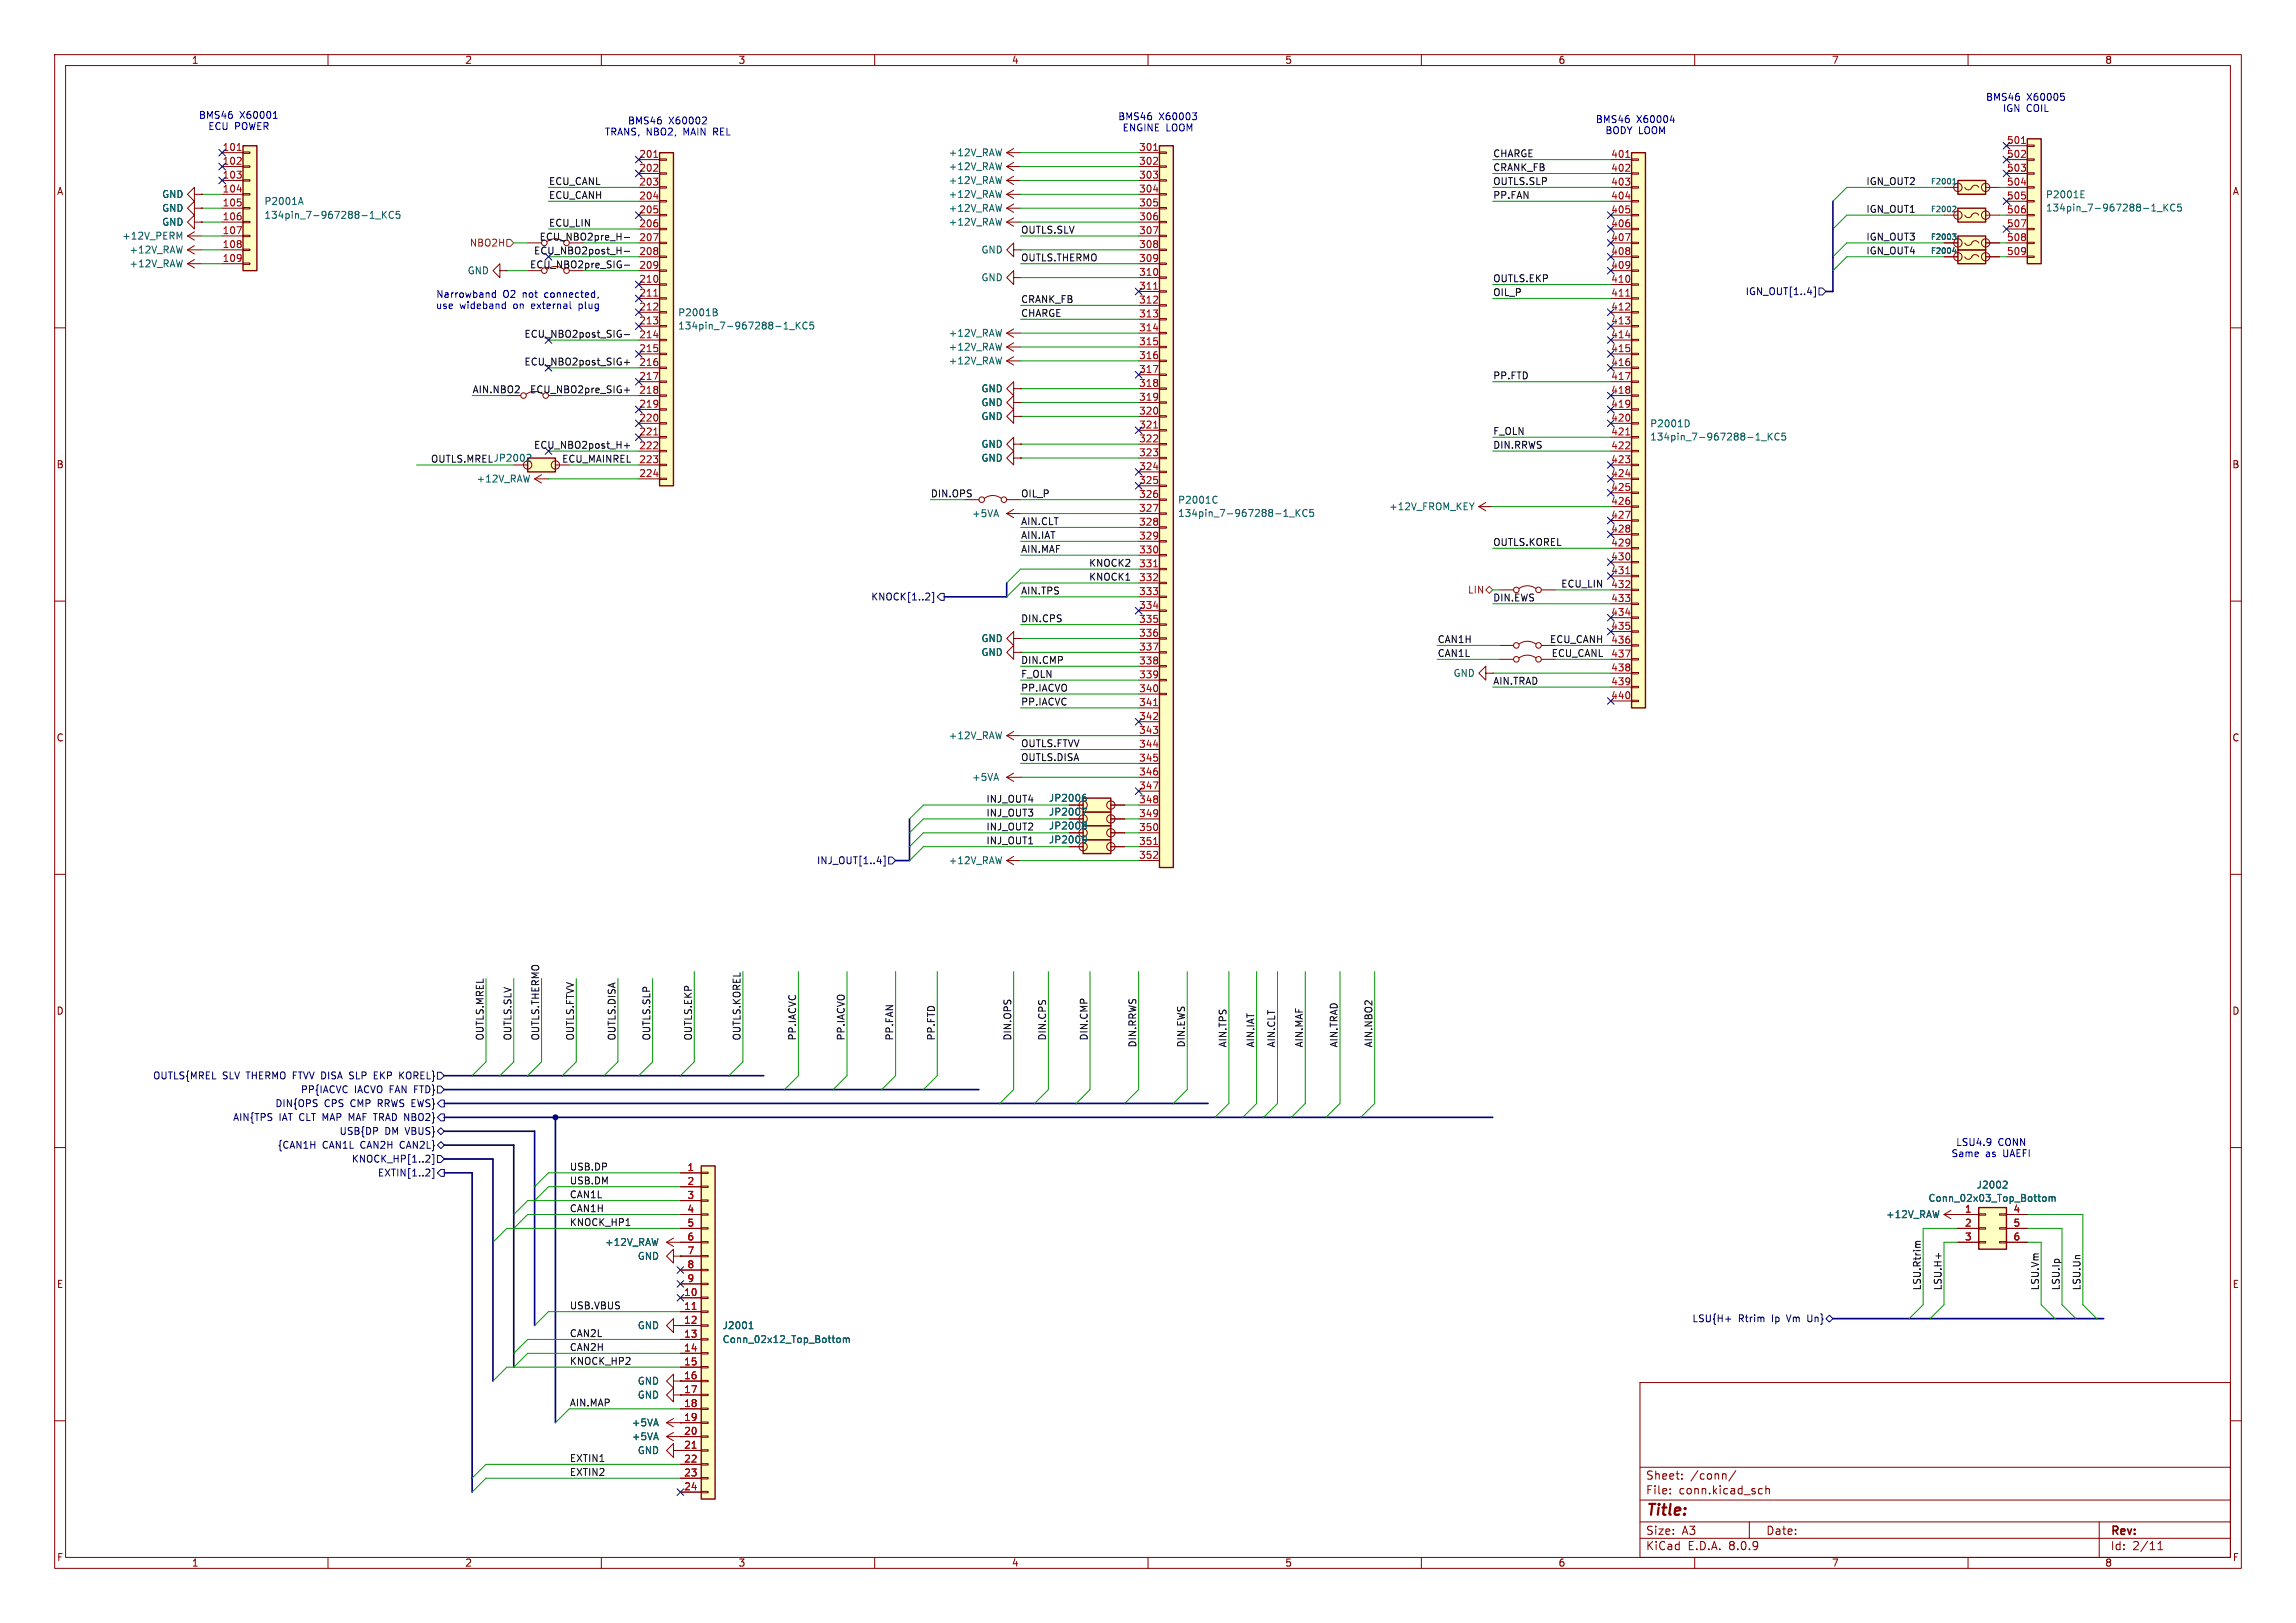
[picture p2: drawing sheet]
<svg xmlns="http://www.w3.org/2000/svg" width="420mm" height="297mm" viewBox="0 0 420 297" stroke-linecap="round" stroke-linejoin="round" font-family="sans-serif">
<defs><g id="words">
<text font-size="2.8" fill="#840000" x="301" y="277.9">Title:</text>
<g font-size="2.1" fill="#840000">
<text x="301" y="273.7">File:</text>
<text x="301" y="271">Sheet:</text>
<text x="307.1" y="273.7">conn.kicad_sch</text>
<text x="309.2" y="271">/conn/</text>
<text x="301" y="281.1">Size:</text>
<text x="307.6" y="281.1">A3</text>
<text x="323" y="281.1">Date:</text>
<text x="386" y="281.3">Rev:</text>
<text x="301" y="283.9">KiCad</text>
<text x="308.7" y="283.9">E.D.A.</text>
<text x="316.3" y="283.9">8.0.9</text>
<text x="386" y="283.9">Id:</text>
<text x="390.1" y="283.9">2/11</text>
</g>
<g font-size="1.8" fill="#840000">
<text x="35" y="11.9">1</text>
<text x="85" y="11.9">2</text>
<text x="135" y="11.9">3</text>
<text x="185" y="11.9">4</text>
<text x="235" y="11.9">5</text>
<text x="285" y="11.9">6</text>
<text x="335" y="11.9">7</text>
<text x="385" y="11.9">8</text>
<text x="10.3" y="35.9">A</text>
<text x="408.3" y="35.9">A</text>
<text x="10.3" y="85.9">B</text>
<text x="408.2" y="85.9">B</text>
<text x="10.3" y="135.9">C</text>
<text x="408.2" y="135.9">C</text>
<text x="191.8" y="149.5">JP2007</text>
<text x="191.8" y="146.9">JP2006</text>
<text x="191.8" y="154.5">JP2009</text>
<text x="191.8" y="152">JP2008</text>
<text x="10.3" y="185.9">D</text>
<text x="408.2" y="185.9">D</text>
<text x="10.3" y="235.9">E</text>
<text x="408.3" y="235.9">E</text>
<text x="10.3" y="285.9">F</text>
<text x="35" y="286.9">1</text>
<text x="85" y="286.9">2</text>
<text x="135" y="286.9">3</text>
<text x="185" y="286.9">4</text>
<text x="235" y="286.9">5</text>
<text x="285" y="286.9">6</text>
<text x="335" y="286.9">7</text>
<text x="385" y="286.9">8</text>
<text x="408.3" y="285.9">F</text>
</g>
<g font-size="1.8" fill="#0000c2">
<text x="36.3" y="21.9">BMS46</text>
<text x="38" y="24">ECU POWER</text>
<text x="43.8" y="21.9">X60001</text>
<text x="114.8" y="23">BMS46</text>
<text x="122.3" y="23">X60002</text>
<text x="204.4" y="22.2">BMS46</text>
<text x="212" y="22.2">X60003</text>
<text x="291.8" y="22.7">BMS46</text>
<text x="299.3" y="22.7">X60004</text>
<text x="363.2" y="18.6">BMS46</text>
<text x="366.3" y="20.7">IGN COIL</text>
<text x="370.7" y="18.6">X60005</text>
<text x="110.6" y="25">TRANS, NBO2,</text>
<text x="125.1" y="25">MAIN REL</text>
<text x="205.3" y="24.2">ENGINE LOOM</text>
<text x="293.6" y="24.7">BODY LOOM</text>
<text x="79.6" y="56.8">use</text>
<text x="79.7" y="54.7">Narrowband</text>
<text x="84.1" y="56.8">wideband</text>
<text x="92" y="54.7">O2</text>
<text x="94" y="56.8">on</text>
<text x="95.7" y="54.7">not</text>
<text x="97.5" y="56.8">external</text>
<text x="99.9" y="54.7">connected,</text>
<text x="106.3" y="56.8">plug</text>
<text x="357.7" y="209.9">LSU4.9</text>
<text x="365.5" y="209.9">CONN</text>
<text x="356.9" y="211.9">Same</text>
<text x="363.2" y="211.9">as</text>
<text x="366.5" y="211.9">UAEFI</text>
</g>
<g font-size="1.8" fill="#a90000">
<text x="40.6" y="27.7">101</text>
<text x="116.8" y="29">201</text>
<text x="208.3" y="27.7">301</text>
<text x="294.6" y="29">401</text>
<text x="367" y="26.4">501</text>
<text x="367" y="29">502</text>
<text x="40.6" y="30.2">102</text>
<text x="40.6" y="32.8">103</text>
<text x="40.6" y="35.3">104</text>
<text x="116.8" y="31.5">202</text>
<text x="116.8" y="34">203</text>
<text x="208.3" y="30.2">302</text>
<text x="208.3" y="32.8">303</text>
<text x="208.3" y="35.3">304</text>
<text x="294.6" y="31.5">402</text>
<text x="294.6" y="34">403</text>
<text x="367" y="31.5">503</text>
<text x="367" y="34">504</text>
<text x="40.6" y="37.8">105</text>
<text x="40.6" y="40.4">106</text>
<text x="116.8" y="36.6">204</text>
<text x="116.8" y="39.1">205</text>
<text x="116.8" y="41.7">206</text>
<text x="208.3" y="37.8">305</text>
<text x="208.3" y="40.4">306</text>
<text x="294.6" y="36.6">404</text>
<text x="294.6" y="39.1">405</text>
<text x="294.6" y="41.7">406</text>
<text x="367" y="36.6">505</text>
<text x="367" y="39.1">506</text>
<text x="367" y="41.7">507</text>
<text x="40.6" y="42.9">107</text>
<text x="40.6" y="45.5">108</text>
<text x="116.8" y="44.2">207</text>
<text x="116.8" y="46.7">208</text>
<text x="208.3" y="42.9">307</text>
<text x="208.3" y="45.5">308</text>
<text x="294.6" y="44.2">407</text>
<text x="294.6" y="46.7">408</text>
<text x="367" y="44.2">508</text>
<text x="367" y="46.7">509</text>
<text x="40.6" y="48">109</text>
<text x="116.8" y="49.3">209</text>
<text x="116.8" y="51.8">210</text>
<text x="208.3" y="48">309</text>
<text x="208.3" y="50.5">310</text>
<text x="208.3" y="53.1">311</text>
<text x="294.6" y="49.3">409</text>
<text x="294.6" y="51.8">410</text>
<text x="116.8" y="54.4">211</text>
<text x="116.8" y="56.9">212</text>
<text x="116.8" y="59.4">213</text>
<text x="208.3" y="55.6">312</text>
<text x="208.3" y="58.2">313</text>
<text x="294.6" y="54.4">411</text>
<text x="294.6" y="56.9">412</text>
<text x="294.6" y="59.4">413</text>
<text x="116.8" y="62">214</text>
<text x="116.8" y="64.5">215</text>
<text x="208.3" y="60.7">314</text>
<text x="208.3" y="63.2">315</text>
<text x="208.3" y="65.8">316</text>
<text x="294.6" y="62">414</text>
<text x="294.6" y="64.5">415</text>
<text x="116.8" y="67.1">216</text>
<text x="116.8" y="69.6">217</text>
<text x="208.3" y="68.3">317</text>
<text x="208.3" y="70.9">318</text>
<text x="294.6" y="67.1">416</text>
<text x="294.6" y="69.6">417</text>
<text x="116.8" y="72.1">218</text>
<text x="116.8" y="74.7">219</text>
<text x="116.8" y="77.2">220</text>
<text x="208.3" y="73.4">319</text>
<text x="208.3" y="75.9">320</text>
<text x="294.6" y="72.1">418</text>
<text x="294.6" y="74.7">419</text>
<text x="294.6" y="77.2">420</text>
<text x="116.8" y="79.8">221</text>
<text x="116.8" y="82.3">222</text>
<text x="208.3" y="78.5">321</text>
<text x="208.3" y="81">322</text>
<text x="208.3" y="83.6">323</text>
<text x="294.6" y="79.8">421</text>
<text x="294.6" y="82.3">422</text>
<text x="116.8" y="84.8">223</text>
<text x="116.8" y="87.4">224</text>
<text x="208.3" y="86.1">324</text>
<text x="208.3" y="88.6">325</text>
<text x="294.6" y="84.8">423</text>
<text x="294.6" y="87.4">424</text>
<text x="294.6" y="89.9">425</text>
<text x="208.3" y="91.2">326</text>
<text x="208.3" y="93.7">327</text>
<text x="294.6" y="92.5">426</text>
<text x="294.6" y="95">427</text>
<text x="208.3" y="96.3">328</text>
<text x="208.3" y="98.8">329</text>
<text x="208.3" y="101.3">330</text>
<text x="294.6" y="97.5">428</text>
<text x="294.6" y="100.1">429</text>
<text x="208.3" y="103.9">331</text>
<text x="208.3" y="106.4">332</text>
<text x="294.6" y="102.6">430</text>
<text x="294.6" y="105.2">431</text>
<text x="294.6" y="107.7">432</text>
<text x="208.3" y="109">333</text>
<text x="208.3" y="111.5">334</text>
<text x="294.6" y="110.2">433</text>
<text x="294.6" y="112.8">434</text>
<text x="208.3" y="114">335</text>
<text x="208.3" y="116.6">336</text>
<text x="208.3" y="119.1">337</text>
<text x="294.6" y="115.3">435</text>
<text x="294.6" y="117.9">436</text>
<text x="208.3" y="121.7">338</text>
<text x="208.3" y="124.2">339</text>
<text x="294.6" y="120.4">437</text>
<text x="294.6" y="122.9">438</text>
<text x="294.6" y="125.5">439</text>
<text x="208.3" y="126.7">340</text>
<text x="208.3" y="129.3">341</text>
<text x="208.3" y="131.8">342</text>
<text x="294.6" y="128">440</text>
<text x="208.3" y="134.4">343</text>
<text x="208.3" y="136.9">344</text>
<text x="208.3" y="139.4">345</text>
<text x="208.3" y="142">346</text>
<text x="208.3" y="144.5">347</text>
<text x="208.3" y="147.1">348</text>
<text x="208.3" y="149.6">349</text>
<text x="208.3" y="152.1">350</text>
<text x="208.3" y="154.7">351</text>
<text x="208.3" y="157.2">352</text>
<text x="125.7" y="214.4">1</text>
<text x="125.7" y="216.9">2</text>
<text x="125.7" y="219.5">3</text>
<text x="125.7" y="222">4</text>
<text x="359.3" y="222">1</text>
<text x="368.2" y="222">4</text>
<text x="125.7" y="224.5">5</text>
<text x="125.7" y="227.1">6</text>
<text x="359.3" y="224.5">2</text>
<text x="359.3" y="227.1">3</text>
<text x="368.2" y="224.5">5</text>
<text x="368.2" y="227.1">6</text>
<text x="125.7" y="229.6">7</text>
<text x="125.7" y="232.2">8</text>
<text x="125.1" y="237.2">10</text>
<text x="125.1" y="239.8">11</text>
<text x="125.7" y="234.7">9</text>
<text x="125.1" y="242.3">12</text>
<text x="125.1" y="244.9">13</text>
<text x="125.1" y="247.4">14</text>
<text x="125.1" y="249.9">15</text>
<text x="125.1" y="252.5">16</text>
<text x="125.1" y="255">17</text>
<text x="125.1" y="257.6">18</text>
<text x="125.1" y="260.1">19</text>
<text x="125.1" y="262.6">20</text>
<text x="125.1" y="265.2">21</text>
<text x="125.1" y="267.7">22</text>
<text x="125.1" y="270.3">23</text>
<text x="125.1" y="272.8">24</text>
</g>
<g font-size="1.8" fill="#006464">
<text x="173.4" y="28.8">+12V_RAW</text>
<text x="173.4" y="31.3">+12V_RAW</text>
<text x="173.4" y="33.9">+12V_RAW</text>
<text x="29.6" y="36.4">GND</text>
<text x="29.6" y="41.5">GND</text>
<text x="29.6" y="39">GND</text>
<text x="48.3" y="37.7">P2001A</text>
<text x="48.3" y="40.2">134pin_7-967288-1_KC5</text>
<text x="173.4" y="36.4">+12V_RAW</text>
<text x="173.4" y="39">+12V_RAW</text>
<text x="173.4" y="41.5">+12V_RAW</text>
<text x="374.2" y="36.5">P2001E</text>
<text x="374.2" y="38.9">134pin_7-967288-1_KC5</text>
<text x="22.3" y="44">+12V_PERM</text>
<text x="23.6" y="46.6">+12V_RAW</text>
<text x="179.4" y="46.6">GND</text>
<text x="23.6" y="49.1">+12V_RAW</text>
<text x="85.5" y="50.4">GND</text>
<text x="179.4" y="51.7">GND</text>
<text x="124" y="58.1">P2001B</text>
<text x="124" y="60.5">134pin_7-967288-1_KC5</text>
<text x="173.4" y="64.4">+12V_RAW</text>
<text x="173.4" y="61.8">+12V_RAW</text>
<text x="173.4" y="66.9">+12V_RAW</text>
<text x="179.4" y="72">GND</text>
<text x="179.4" y="77.1">GND</text>
<text x="179.4" y="74.5">GND</text>
<text x="179.4" y="82.1">GND</text>
<text x="301.8" y="78.4">P2001D</text>
<text x="301.8" y="80.8">134pin_7-967288-1_KC5</text>
<text x="87.1" y="88.5">+12V_RAW</text>
<text x="179.4" y="84.7">GND</text>
<text x="177.7" y="94.8">+5VA</text>
<text x="215.4" y="92.4">P2001C</text>
<text x="215.4" y="94.8">134pin_7-967288-1_KC5</text>
<text x="254" y="93.6">+12V_FROM_KEY</text>
<text x="179.4" y="117.7">GND</text>
<text x="179.4" y="120.2">GND</text>
<text x="265.8" y="124.1">GND</text>
<text x="173.4" y="135.5">+12V_RAW</text>
<text x="177.7" y="143.1">+5VA</text>
<text x="173.4" y="158.3">+12V_RAW</text>
<text x="352.7" y="220.1">Conn_02x03_Top_Bottom</text>
<text x="361.5" y="217.7">J2002</text>
<text x="344.9" y="223.1">+12V_RAW</text>
<text x="110.6" y="228.2">+12V_RAW</text>
<text x="116.6" y="230.7">GND</text>
<text x="116.6" y="243.4">GND</text>
<text x="132.1" y="243.4">J2001</text>
<text x="132.1" y="246">Conn_02x12_Top_Bottom</text>
<text x="116.6" y="256.1">GND</text>
<text x="116.6" y="253.6">GND</text>
<text x="115.5" y="263.8">+5VA</text>
<text x="115.5" y="261.2">+5VA</text>
<text x="116.6" y="266.3">GND</text>
</g>
<g font-size="1.8" fill="#0f0f0f">
<text x="273" y="28.9">CHARGE</text>
<text x="100.3" y="33.9">ECU_CANL</text>
<text x="273" y="33.9">OUTLS.SLP</text>
<text x="273" y="31.4">CRANK_FB</text>
<text x="341.3" y="33.9">IGN_OUT2</text>
<text x="100.3" y="36.5">ECU_CANH</text>
<text x="100.3" y="41.6">ECU_LIN</text>
<text x="273" y="36.5">PP.FAN</text>
<text x="341.3" y="39">IGN_OUT1</text>
<text x="98.6" y="44.1">ECU_NBO2pre_H-</text>
<text x="186.7" y="47.9">OUTLS.THERMO</text>
<text x="186.7" y="42.8">OUTLS.SLV</text>
<text x="341.3" y="46.6">IGN_OUT4</text>
<text x="341.3" y="44.1">IGN_OUT3</text>
<text x="96.9" y="49.2">ECU_NBO2pre_SIG-</text>
<text x="273" y="51.7">OUTLS.EKP</text>
<text x="186.7" y="55.5">CRANK_FB</text>
<text x="186.7" y="58.1">CHARGE</text>
<text x="273" y="54.3">OIL_P</text>
<text x="273" y="69.5">PP.FTD</text>
<text x="86.4" y="72">AIN.NBO2</text>
<text x="96.9" y="72">ECU_NBO2pre_SIG+</text>
<text x="273" y="82.2">DIN.RRWS</text>
<text x="273" y="79.7">F_OLN</text>
<text x="78.7" y="84.7">OUTLS.MRELJP2002</text>
<text x="102.7" y="84.7">ECU_MAINREL</text>
<text x="170.2" y="91.1">DIN.OPS</text>
<text x="186.7" y="91.1">OIL_P</text>
<text x="186.7" y="101.3">AIN.MAF</text>
<text x="186.7" y="96.2">AIN.CLT</text>
<text x="186.7" y="98.7">AIN.IAT</text>
<text x="273" y="100">OUTLS.KOREL</text>
<text x="199.1" y="103.8">KNOCK2</text>
<text x="199.1" y="106.3">KNOCK1</text>
<text x="285.5" y="107.6">ECU_LIN</text>
<text x="186.7" y="114">DIN.CPS</text>
<text x="186.7" y="108.9">AIN.TPS</text>
<text x="273" y="110.1">DIN.EWS</text>
<text x="262.9" y="117.8">CAN1H</text>
<text x="283.4" y="117.8">ECU_CANH</text>
<text x="186.7" y="124.1">F_OLN</text>
<text x="186.7" y="121.6">DIN.CMP</text>
<text x="262.9" y="120.3">CAN1L</text>
<text x="273" y="125.4">AIN.TRAD</text>
<text x="283.7" y="120.3">ECU_CANL</text>
<text x="186.7" y="126.7">PP.IACVO</text>
<text x="186.7" y="129.2">PP.IACVC</text>
<text x="186.7" y="136.8">OUTLS.FTVV</text>
<text x="186.7" y="139.4">OUTLS.DISA</text>
<text x="180.3" y="147">INJ_OUT4</text>
<text x="180.3" y="149.5">INJ_OUT3</text>
<text x="180.3" y="154.6">INJ_OUT1</text>
<text x="180.3" y="152.1">INJ_OUT2</text>
<text x="88.6" y="190.5" transform="rotate(-90 88.6 190.5)">OUTLS.MREL</text>
<text x="93.6" y="190.5" transform="rotate(-90 93.6 190.5)">OUTLS.SLV</text>
<text x="98.7" y="190.5" transform="rotate(-90 98.7 190.5)">OUTLS.THERMO</text>
<text x="105.1" y="190.5" transform="rotate(-90 105.1 190.5)">OUTLS.FTVV</text>
<text x="112.7" y="190.5" transform="rotate(-90 112.7 190.5)">OUTLS.DISA</text>
<text x="119" y="190.5" transform="rotate(-90 119 190.5)">OUTLS.SLP</text>
<text x="126.7" y="190.5" transform="rotate(-90 126.7 190.5)">OUTLS.EKP</text>
<text x="135.5" y="190.5" transform="rotate(-90 135.5 190.5)">OUTLS.KOREL</text>
<text x="145.7" y="190.5" transform="rotate(-90 145.7 190.5)">PP.IACVC</text>
<text x="154.6" y="190.5" transform="rotate(-90 154.6 190.5)">PP.IACVO</text>
<text x="163.5" y="190.5" transform="rotate(-90 163.5 190.5)">PP.FAN</text>
<text x="171.1" y="190.5" transform="rotate(-90 171.1 190.5)">PP.FTD</text>
<text x="185.1" y="190.5" transform="rotate(-90 185.1 190.5)">DIN.OPS</text>
<text x="191.4" y="190.5" transform="rotate(-90 191.4 190.5)">DIN.CPS</text>
<text x="199" y="190.5" transform="rotate(-90 199 190.5)">DIN.CMP</text>
<text x="207.9" y="191.8" transform="rotate(-90 207.9 191.8)">DIN.RRWS</text>
<text x="216.8" y="191.8" transform="rotate(-90 216.8 191.8)">DIN.EWS</text>
<text x="224.4" y="191.8" transform="rotate(-90 224.4 191.8)">AIN.TPS</text>
<text x="229.5" y="191.8" transform="rotate(-90 229.5 191.8)">AIN.IAT</text>
<text x="233.3" y="191.8" transform="rotate(-90 233.3 191.8)">AIN.CLT</text>
<text x="238.4" y="191.8" transform="rotate(-90 238.4 191.8)">AIN.MAF</text>
<text x="244.8" y="191.8" transform="rotate(-90 244.8 191.8)">AIN.TRAD</text>
<text x="251.1" y="191.8" transform="rotate(-90 251.1 191.8)">AIN.NBO2</text>
<text x="104.1" y="214.3">USB.DP</text>
<text x="104.1" y="216.8">USB.DM</text>
<text x="104.1" y="219.4">CAN1L</text>
<text x="104.1" y="221.9">CAN1H</text>
<text x="104.1" y="224.4">KNOCK_HP1</text>
<text x="104.1" y="239.7">USB.VBUS</text>
<text x="351.4" y="236.2" transform="rotate(-90 351.4 236.2)">LSU.Rtrim</text>
<text x="355.3" y="236.2" transform="rotate(-90 355.3 236.2)">LSU.H+</text>
<text x="373" y="236.2" transform="rotate(-90 373 236.2)">LSU.Vm</text>
<text x="376.8" y="236.2" transform="rotate(-90 376.8 236.2)">LSU.Ip</text>
<text x="380.7" y="236.2" transform="rotate(-90 380.7 236.2)">LSU.Un</text>
<text x="104.1" y="244.8">CAN2L</text>
<text x="104.1" y="247.3">CAN2H</text>
<text x="104.1" y="249.8">KNOCK_HP2</text>
<text x="104.1" y="257.5">AIN.MAP</text>
<text x="104.1" y="267.6">EXTIN1</text>
<text x="104.1" y="270.2">EXTIN2</text>
</g>
<g font-size="1.8" fill="#725600">
<text x="85.8" y="45.3">NBO2H</text>
<text x="268.4" y="108.8">LIN</text>
</g>
<g font-size="1.8" fill="#000084">
<text x="97.6" y="46.6">ECU_NBO2post_H-</text>
<text x="319.2" y="54.2">IGN_OUT[1..4]</text>
<text x="95.8" y="61.9">ECU_NBO2post_SIG-</text>
<text x="95.8" y="67">ECU_NBO2post_SIG+</text>
<text x="97.6" y="82.2">ECU_NBO2post_H+</text>
<text x="159.3" y="110.1">KNOCK[1..2]</text>
<text x="149.3" y="158.3">INJ_OUT[1..4]</text>
<text x="27.9" y="197.7">OUTLS{MREL</text>
<text x="40.7" y="197.7">SLV THERMO FTVV DISA SLP</text>
<text x="69.3" y="197.7">EKP</text>
<text x="74.1" y="197.7">KOREL}</text>
<text x="50.3" y="202.8">DIN{OPS</text>
<text x="54.9" y="200.3">PP{IACVC</text>
<text x="59.3" y="202.8">CPS</text>
<text x="64.2" y="202.8">CMP RRWS EWS}</text>
<text x="64.8" y="200.3">IACVO FAN FTD}</text>
<text x="42.5" y="205.3">AIN{TPS</text>
<text x="51" y="205.3">IAT CLT MAP MAF TRAD NBO2}</text>
<text x="62" y="207.9">USB{DP</text>
<text x="70.4" y="207.9">DM VBUS}</text>
<text x="50.7" y="210.4">{CAN1H</text>
<text x="59" y="210.4">CAN1L</text>
<text x="64.3" y="213">KNOCK_HP[1..2]</text>
<text x="66.1" y="210.4">CAN2H</text>
<text x="69" y="215.5">EXTIN[1..2]</text>
<text x="73.5" y="210.4">CAN2L}</text>
<text x="309.5" y="242.2">LSU{H+</text>
<text x="318" y="242.2">Rtrim</text>
<text x="324.2" y="242.2">Ip</text>
<text x="327.2" y="242.2">Vm</text>
<text x="331.1" y="242.2">Un}</text>
</g>
<g font-size="1.4" fill="#006464">
<text x="353.1" y="33.9">F2001</text>
<text x="353.1" y="39">F2002</text>
<text x="353.1" y="46.6">F2004</text>
<text x="353.1" y="44.1">F2003</text>
</g>
</g></defs>
<g fill="none" stroke="#840000" stroke-width=".18">
<path d="M10 10h400v277h-400zM12 12h396v273h-396zM60 10v2M110 10v2M160 10v2M210 10v2M260 10v2M310 10v2M360 10v2M91.4 49.5v-1.2l-1.2 1.2 1.2 1.3v-1.3h1.3M92.7 49.5h.1M10 60h2"/>
<path d="M92.7 72.4h2.5M96.3 72.1a2.54 2.54 0 0 1 3 0M408 60h2M97.8 87.6l1.3 .8M97.8 87.6h2.5M99.1 86.9l-1.3 .7M10 110h2M408 110h2M184.1 134.6l1.3 .8M184.1 134.6h2.6M185.4 133.9l-1.3 .7M10 160h2"/>
<path d="M184.1 142.2l1.3 .8M184.1 142.2h2.6M184.1 157.5l1.3 .7M184.1 157.5h2.6M185.4 141.5l-1.3 .7M185.4 156.7l-1.3 .8M186.7 142.2h.1M408 160h2M10 210h2M408 210h2M300 253h108v32h-108zM10 260h2"/>
<path d="M300 278.5h108M300 274.5h108M300 268.5h108M305.5 273.2v.2M305.5 272.5v.1M307.7 270.5v.2M307.7 269.8v.1M315.7 269.8v.9M317.5 269.1l-1.3 1.9M320 278.5v3M321.9 272.4l.5 .1M322.4 273.3l-.5 .1"/>
<path d="M323 272.5l.2-.1 .4 .1 .1 .9M323 271.9v1.5M384 278.5v6.5M408 260h2M60 285v2M110 285v2M160 285v2M210 285v2M260 285v2M300 281.5h108M310 285v2M360 285v2"/>
<path d="M394.7 283.6h.9M394.7 282.5l.5-.4v1.5"/>
<circle cx="95.8" cy="72.4" r=".51"/>
</g>
<path d="M198.1 148.6h5.1v2.5h-5.1z" fill="#ffffc2"/>
<g fill="none" stroke="#840000" stroke-width=".18">
<path d="M203.2 149.9h2.5"/>
<circle cx="198.1" cy="149.9" r=".76"/>
<circle cx="203.2" cy="149.9" r=".76"/>
</g>
<path d="M198.1 148.6h5.1v2.5h-5.1z" fill="none" stroke="#840000" stroke-width=".25"/>
<path d="M197.9 147.9h.9l-.6 1.3" fill="none" stroke="#006464" stroke-width=".18"/>
<path d="M198.1 153.7h5.1v2.5h-5.1z" fill="#ffffc2"/>
<g fill="none" stroke="#840000" stroke-width=".18">
<path d="M203.2 154.9h2.5"/>
<circle cx="198.1" cy="154.9" r=".76"/>
<circle cx="203.2" cy="154.9" r=".76"/>
</g>
<path d="M198.1 153.7h5.1v2.5h-5.1z" fill="none" stroke="#840000" stroke-width=".25"/>
<path d="M198.2 153h.3l.2 .2a.84 .84 0 0 1-.3 1h-.3M198.7 153.5l-.2 .3h-.3" fill="none" stroke="#006464" stroke-width=".18"/>
<path d="M198.1 146.1h5.1v2.5h-5.1z" fill="#ffffc2"/>
<g fill="none" stroke="#840000" stroke-width=".18">
<path d="M203.2 147.3h2.5"/>
<circle cx="198.1" cy="147.3" r=".76"/>
<circle cx="203.2" cy="147.3" r=".76"/>
</g>
<path d="M198.1 146.1h5.1v2.5h-5.1z" fill="none" stroke="#840000" stroke-width=".25"/>
<path d="M198.2 145.8h.3l.2 .3v.4l-.5 .1M198.6 145.4h-.4" fill="none" stroke="#006464" stroke-width=".18"/>
<path d="M198.1 151.1h5.1v2.6h-5.1z" fill="#ffffc2"/>
<g fill="none" stroke="#840000" stroke-width=".18">
<path d="M203.2 152.4h2.5"/>
<circle cx="198.1" cy="152.4" r=".76"/>
<circle cx="203.2" cy="152.4" r=".76"/>
</g>
<path d="M198.1 151.1h5.1v2.6h-5.1z" fill="none" stroke="#840000" stroke-width=".25"/>
<path d="M198.2 150.4h.3l.2 .3-.2 .3M198.2 151h.3M198.5 151l.2 .2v.3l-.1 .1-.4 .1" fill="none" stroke="#006464" stroke-width=".18"/>
<path d="M44.4 26.7h2.6v22.8h-2.6z" fill="#ffffc2"/>
<g fill="none" stroke="#840000" stroke-width=".18">
<path d="M35.6 35.6v-1.3l-1.3 1.3 1.3 1.2v-1.2h1.2M36.8 35.6h.1M40.6 27.9h3.8M40.6 30.5h3.8M40.6 33h3.8M40.6 35.6h3.8M40.6 38.1h3.8M44.4 38h1.3v.2h-1.3zM44.4 35.4h1.3v.3h-1.3zM44.4 32.9h1.3v.2h-1.3zM44.4 30.4h1.3v.2h-1.3zM44.4 27.8h1.3v.3h-1.3z"/>
<path d="M34.3 43.2h2.5M34.3 45.7h2.5M34.3 48.3h2.5M34.3 43.2l1.3 .7M34.3 45.7l1.3 .8M34.3 48.3l1.3 .7M35.6 40.6v-1.2l-1.3 1.2 1.3 1.3v-1.3h1.2M35.6 42.4l-1.3 .8M35.6 45l-1.3 .7M35.6 47.5l-1.3 .8M36.8 40.6h.1M40.6 40.6h3.8"/>
<path d="M40.6 43.2h3.8M40.6 45.7h3.8M40.6 48.3h3.8M44.4 48.1h1.3v.3h-1.3zM44.4 45.6h1.3v.2h-1.3zM44.4 43.1h1.3v.2h-1.3zM44.4 40.5h1.3v.3h-1.3z"/>
</g>
<path d="M44.4 26.7h2.6v22.8h-2.6z" fill="none" stroke="#840000" stroke-width=".25"/>
<path d="M43.3 30.1h.8M43.4 27.5h.7M43.4 34.7h.8M44.1 28.9v.4M43.3 41.5h.9l-.6 1.3" fill="none" stroke="#a90000" stroke-width=".18"/>
<path d="M54.7 37h.6M55 36.1l.4 1.3M70 38.7v1.2M70.1 39.2l.6 .7M70.7 38.7l-.7 .7M72 38.8a.6 .6 0 0 0-.9 .4 .6 .6 0 0 0 .6 .7l.3-.1M73.1 38.7h-.6l-.1 .6 .2-.1h.4l.2 .2-.1 .4-.2 .1-.5-.1M32.8 43.4l.4-.9v1.3M68.7 40.1h1" fill="none" stroke="#006464" stroke-width=".18"/>
<path d="M96.5 83.8h5.1v2.6h-5.1z" fill="#ffffc2"/>
<g fill="none" stroke="#840000" stroke-width=".18">
<path d="M96.5 44.5h2.6M100.1 49.3a2.54 2.54 0 0 1 3 0M100.1 44.2a2.54 2.54 0 0 1 3 0M101.6 85.1h2.5"/>
<circle cx="96.5" cy="85.1" r=".76"/>
<circle cx="101.6" cy="85.1" r=".76"/>
</g>
<path d="M96.5 83.8h5.1v2.6h-5.1z" fill="none" stroke="#840000" stroke-width=".25"/>
<path d="M96.6 83.1l.4 .1 .1 .3-.8 .9h.8" fill="none" stroke="#006464" stroke-width=".18"/>
<path d="M361.9 221h5.1v7.6h-5.1z" fill="#ffffc2"/>
<g fill="none" stroke="#840000" stroke-width=".18">
<path d="M355.6 222.2h6.3M355.6 222.2l1.3 .8M356.9 221.5l-1.3 .7M358.1 224.8h3.8M358.1 227.3h3.8M361.9 227.2h1.3v.3h-1.3zM361.9 224.7h1.3v.2h-1.3zM361.9 222.1h1.3v.3h-1.3zM365.8 227.2h1.2v.3h-1.2zM365.8 224.7h1.2v.2h-1.2zM365.8 222.1h1.2v.3h-1.2zM367 222.2h3.8"/>
<path d="M367 224.8h3.8M367 227.3h3.8"/>
</g>
<path d="M361.9 221h5.1v7.6h-5.1z" fill="none" stroke="#840000" stroke-width=".25"/>
<path d="M366.6 216.1l.4 .1 .2 .3-.8 .9h.8M373.7 219.1l.3-.1 .3 .2-.1 .5-.2 .1h-.3M374.8 219.1l.4-.1 .2 .2M374.8 219v.8M375.4 219.2l.2-.2 .3 .1v.7M375.4 219.2v.6" fill="none" stroke="#006464" stroke-width=".18"/>
<path d="M358.1 45.7h5.1v2.6h-5.1z" fill="#ffffc2"/>
<g fill="none" stroke="#840000" stroke-width=".18">
<path d="M355.6 47h2.5M359.4 47a.73 .73 0 0 0 .8 .4 .73 .73 0 0 0 .6-.6 .71 .71 0 0 1 1.1 .2M363.2 47h2.6"/>
<circle cx="358.1" cy="47" r=".76"/>
<circle cx="363.2" cy="47" r=".76"/>
</g>
<path d="M358.1 45.7h5.1v2.6h-5.1z" fill="none" stroke="#840000" stroke-width=".25"/>
<path d="M357.2 46h.6M357.7 45.7v.7" fill="none" stroke="#006464" stroke-width=".18"/>
<path d="M358.1 43.2h5.1v2.5h-5.1z" fill="#ffffc2"/>
<g fill="none" stroke="#840000" stroke-width=".18">
<path d="M355.6 44.5h2.5M359.4 44.5a.73 .73 0 0 0 .8 .4 .73 .73 0 0 0 .6-.6 .71 .71 0 0 1 1.1 .2M363.2 44.5h2.6"/>
<circle cx="358.1" cy="44.4" r=".76"/>
<circle cx="363.2" cy="44.4" r=".76"/>
</g>
<path d="M358.1 43.2h5.1v2.5h-5.1z" fill="none" stroke="#840000" stroke-width=".25"/>
<path d="M357.1 42.8h.7l-.4 .4 .3 .1 .1 .3-.2 .2h-.3" fill="none" stroke="#006464" stroke-width=".18"/>
<path d="M358.1 33h5.1v2.6h-5.1z" fill="#ffffc2"/>
<g fill="none" stroke="#840000" stroke-width=".18">
<path d="M355.6 34.3h2.5M359.4 34.3a.73 .73 0 0 0 .8 .4 .73 .73 0 0 0 .6-.6 .7 .7 0 0 1 1.1 .2M363.2 34.3h2.6"/>
<circle cx="358.1" cy="34.3" r=".76"/>
<circle cx="363.2" cy="34.3" r=".76"/>
</g>
<path d="M358.1 33h5.1v2.6h-5.1z" fill="none" stroke="#840000" stroke-width=".25"/>
<path d="M357.2 33.7h.6M357.3 32.9l.2-.2v1" fill="none" stroke="#006464" stroke-width=".18"/>
<path d="M358.1 38.1h5.1v2.5h-5.1z" fill="#ffffc2"/>
<g fill="none" stroke="#840000" stroke-width=".18">
<path d="M355.6 39.4h2.5M359.4 39.4a.73 .73 0 0 0 .8 .4 .73 .73 0 0 0 .6-.6 .7 .7 0 0 1 1.1 .2M363.2 39.4h2.6"/>
<circle cx="358.1" cy="39.4" r=".76"/>
<circle cx="363.2" cy="39.4" r=".76"/>
</g>
<path d="M358.1 38.1h5.1v2.5h-5.1z" fill="none" stroke="#840000" stroke-width=".25"/>
<path d="M357.3 37.7l.4 .1 .1 .2-.7 .7h.7" fill="none" stroke="#006464" stroke-width=".18"/>
<path d="M370.8 25.4h2.6v22.9h-2.6z" fill="#ffffc2"/>
<g fill="none" stroke="#840000" stroke-width=".18">
<path d="M367 26.7h3.8M367 29.2h3.8M367 31.8h3.8M367 34.3h3.8M367 36.8h3.8M367 39.4h3.8M370.8 39.2h1.3v.3h-1.3zM370.8 36.7h1.3v.3h-1.3zM370.8 34.2h1.3v.2h-1.3zM370.8 31.6h1.3v.3h-1.3zM370.8 29.1h1.3v.2h-1.3zM370.8 26.5h1.3v.3h-1.3z"/>
<path d="M367 41.9h3.8M367 44.5h3.8M367 47h3.8M370.8 46.9h1.3v.2h-1.3zM370.8 44.3h1.3v.3h-1.3zM370.8 41.8h1.3v.2h-1.3z"/>
</g>
<path d="M370.8 25.4h2.6v22.9h-2.6z" fill="none" stroke="#840000" stroke-width=".25"/>
<path d="M369.7 28.8h.8M369.8 26.3h.7M369.8 33.4h.8M370.4 27.6v.5M369.7 40.2h.9l-.6 1.3" fill="none" stroke="#a90000" stroke-width=".18"/>
<path d="M380.7 35.5h.4M380.7 36.2h.6M380.7 34.9h.6M394.6 38.7h.9M395.8 37.4v1.2M396 37.9l.6 .7M396.6 37.4l-.8 .7M397.8 37.5a.6 .6 0 0 0-.8 .4 .6 .6 0 0 0 .6 .7l.2-.1M399 37.4h-.6l-.1 .6 .2-.2 .4 .1 .1 .2v.4l-.2 .1-.5-.1" fill="none" stroke="#006464" stroke-width=".18"/>
<path d="M212.1 26.7h2.5v132.1h-2.5z" fill="#ffffc2"/>
<g fill="none" stroke="#840000" stroke-width=".18">
<path d="M208.3 27.9h3.8M208.3 30.5h3.8M208.3 33h3.8M208.3 35.6h3.8M208.3 38.1h3.8M212.1 38h1.3v.2h-1.3zM212.1 35.4h1.3v.3h-1.3zM212.1 32.9h1.3v.2h-1.3zM212.1 30.4h1.3v.2h-1.3zM212.1 27.8h1.3v.3h-1.3zM208.3 40.6h3.8M208.3 43.2h3.8"/>
<path d="M208.3 45.7h3.8M208.3 48.3h3.8M208.3 50.8h3.8M208.3 53.3h3.8M208.3 55.9h3.8M208.3 58.4h3.8M212.1 58.3h1.3v.2h-1.3zM212.1 55.8h1.3v.2h-1.3zM212.1 53.2h1.3v.3h-1.3zM212.1 50.7h1.3v.2h-1.3zM212.1 48.1h1.3v.3h-1.3zM212.1 45.6h1.3v.2h-1.3z"/>
<path d="M212.1 43.1h1.3v.2h-1.3zM212.1 40.5h1.3v.3h-1.3zM208.3 61h3.8M208.3 63.5h3.8M208.3 66h3.8M208.3 68.6h3.8M208.3 71.1h3.8M208.3 73.7h3.8M208.3 76.2h3.8M208.3 78.7h3.8M212.1 78.6h1.3v.3h-1.3zM212.1 76.1h1.3v.2h-1.3z"/>
<path d="M212.1 73.5h1.3v.3h-1.3zM212.1 71h1.3v.2h-1.3zM212.1 68.5h1.3v.2h-1.3zM212.1 65.9h1.3v.3h-1.3zM212.1 63.4h1.3v.2h-1.3zM212.1 60.8h1.3v.3h-1.3zM185.4 81.3v-1.3l-1.3 1.3 1.3 1.3v-1.3h1.3M186.7 81.3h.1M208.3 81.3h3.8M208.3 83.8h3.8M208.3 86.4h3.8M208.3 88.9h3.8"/>
<path d="M208.3 91.4h3.8M208.3 94h3.8M208.3 96.5h3.8M208.3 99.1h3.8M212.1 98.9h1.3v.3h-1.3zM212.1 96.4h1.3v.2h-1.3zM212.1 93.9h1.3v.2h-1.3zM212.1 91.3h1.3v.3h-1.3zM212.1 88.8h1.3v.2h-1.3zM212.1 86.2h1.3v.3h-1.3zM212.1 83.7h1.3v.2h-1.3zM212.1 81.2h1.3v.2h-1.3z"/>
<path d="M270.5 92.7l1.3 .8M270.5 92.7h2.5M271.8 91.9l-1.3 .8M208.3 101.6h3.8M208.3 104.1h3.8M208.3 106.7h3.8M208.3 109.2h3.8M208.3 111.8h3.8M208.3 114.3h3.8M208.3 116.8h3.8M208.3 119.4h3.8M212.1 119.3h1.3v.2h-1.3z"/>
<path d="M212.1 116.7h1.3v.3h-1.3zM212.1 114.2h1.3v.2h-1.3zM212.1 111.6h1.3v.3h-1.3zM212.1 109.1h1.3v.2h-1.3zM212.1 106.6h1.3v.2h-1.3zM212.1 104h1.3v.3h-1.3zM212.1 101.5h1.3v.2h-1.3zM274.3 118.1h2.6M274.3 108h2.6M277.9 117.9a2.54 2.54 0 0 1 3 0M277.9 107.7a2.54 2.54 0 0 1 3 0M281.9 118.1h2.6"/>
<path d="M281.9 108h2.6M208.3 121.9h3.8M208.3 124.5h3.8M208.3 127h3.8M208.3 129.5h3.8M208.3 132.1h3.8M208.3 134.6h3.8M208.3 137.2h3.8M208.3 139.7h3.8M212.1 126.9h1.3v.2h-1.3zM212.1 124.3h1.3v.3h-1.3zM212.1 121.8h1.3v.2h-1.3z"/>
<path d="M271.8 123.2v-1.3l-1.3 1.3 1.3 1.3v-1.3h1.2M273 123.2h.1M274.3 120.7h2.6M277.9 120.4a2.54 2.54 0 0 1 3 0M281.9 120.7h2.6M208.3 142.2h3.8M208.3 144.8h3.8M208.3 147.3h3.8M208.3 149.9h3.8M208.3 152.4h3.8M208.3 154.9h3.8M208.3 157.5h3.8"/>
<circle cx="277.4" cy="118.1" r=".51"/>
<circle cx="277.4" cy="108" r=".51"/>
<circle cx="281.4" cy="108" r=".51"/>
<circle cx="281.4" cy="118.1" r=".51"/>
<circle cx="277.4" cy="120.7" r=".51"/>
<circle cx="281.4" cy="120.7" r=".51"/>
</g>
<path d="M212.1 26.7h2.5v132.1h-2.5z" fill="none" stroke="#840000" stroke-width=".25"/>
<g fill="none" stroke="#a90000" stroke-width=".18">
<path d="M211 30.1h.8M211 27.5h.8M211 34.7h.8M211.7 28.9v.4M211 41.5h.8l-.5 1.3M211 55.5h.8M211 52.9h.8M211.7 54.3v.4M211 66.9h.8l-.5 1.3M211 60.1h.8M211 78.3h.8M211.7 79.7v.4"/>
<path d="M211 80.9h.8M211 92.3h.8l-.5 1.3M211 85.5h.8M211 106.3h.8M211 117.7h.8l-.5 1.3M211 103.7h.8M211 110.9h.8M211.7 105.1v.4M211 131.7h.8M211 129.1h.8M211 136.3h.8M211.7 130.5v.4"/>
<path d="M211 143.1h.8l-.5 1.3M211 157.1h.8M211 154.5h.8M211.7 155.9v.4"/>
</g>
<path d="M222.3 90.8l.3 .1M222.6 92l-.3 .1M235.8 94.6h1M237.1 93.2v1.3M237.3 93.8l.5 .7M237.8 93.2l-.7 .8M239.1 93.4a.6 .6 0 0 0-.8 .4 .6 .6 0 0 0 .5 .7l.3-.1M240.2 93.2h-.6v.6l.2-.1 .4 .1 .1 .2-.1 .4-.1 .1-.5-.1M269.6 92l-.4 .7" fill="none" stroke="#006464" stroke-width=".18"/>
<path d="M128.3 213.4h2.5v60.9h-2.5z" fill="#ffffc2"/>
<g fill="none" stroke="#840000" stroke-width=".18">
<path d="M35.6 38.1v-1.3l-1.3 1.3 1.3 1.3v-1.3h1.2M36.8 38.1h.1M184.1 27.9l1.3 .8M184.1 27.9h2.6M184.1 30.5l1.3 .7M184.1 30.5h2.6M184.1 35.6l1.3 .7M184.1 35.6h2.6M184.1 33l1.3 .8M184.1 33h2.6M184.1 38.1l1.3 .8M184.1 38.1h2.6"/>
<path d="M185.4 27.2l-1.3 .7M185.4 29.7l-1.3 .8M185.4 34.8l-1.3 .8M185.4 32.3l-1.3 .7M185.4 37.3l-1.3 .8M185.4 39.9l-1.3 .7M184.1 40.6l1.3 .8M184.1 40.6h2.6M185.4 45.7v-1.2l-1.3 1.2 1.3 1.3v-1.3h1.3M185.4 50.8v-1.3l-1.3 1.3 1.3 1.3v-1.3h1.3M186.7 45.7h.1M186.7 50.8h.1"/>
<path d="M184.1 66l1.3 .8M184.1 66h2.6M184.1 63.5l1.3 .8M184.1 63.5h2.6M184.1 61l1.3 .7M184.1 61h2.6M185.4 76.2v-1.3l-1.3 1.3 1.3 1.3v-1.3h1.3M185.4 73.7v-1.3l-1.3 1.3 1.3 1.2v-1.2h1.3M185.4 71.1v-1.2l-1.3 1.2 1.3 1.3v-1.3h1.3M185.4 65.3l-1.3 .7M185.4 62.7l-1.3 .8M185.4 60.2l-1.3 .8"/>
<path d="M186.7 76.2h.1M186.7 73.7h.1M186.7 71.1h.1M185.4 83.8v-1.2l-1.3 1.2 1.3 1.3v-1.3h1.3M186.7 83.8h.1M124.5 214.6h3.8M124.5 217.2h3.8M124.5 219.7h3.8M128.3 219.6h1.2v.2h-1.2zM128.3 217h1.2v.3h-1.2zM128.3 214.5h1.2v.3h-1.2zM121.9 227.3h6.4"/>
<path d="M121.9 227.3l1.3 .8M123.2 229.9v-1.3l-1.3 1.3 1.3 1.2v-1.2h1.3M123.2 226.6l-1.3 .7M124.5 229.9h.1M124.5 237.5h3.8M124.5 222.2h3.8M124.5 224.8h3.8M124.5 229.9h3.8M124.5 232.4h3.8M124.5 234.9h3.8M128.3 239.9h1.2v.3h-1.2zM128.3 237.4h1.2v.2h-1.2z"/>
<path d="M128.3 234.8h1.2v.3h-1.2zM128.3 232.3h1.2v.2h-1.2zM128.3 229.7h1.2v.3h-1.2zM128.3 227.2h1.2v.3h-1.2zM128.3 224.7h1.2v.2h-1.2zM128.3 222.1h1.2v.3h-1.2zM123.2 255.3v-1.3l-1.3 1.3 1.3 1.2v-1.2h1.3M123.2 252.7v-1.2l-1.3 1.2 1.3 1.3v-1.3h1.3M123.2 242.6v-1.3l-1.3 1.3 1.3 1.2v-1.2h1.3M123.2 259.6l-1.3 .7M124.5 255.3h.1M124.5 252.7h.1"/>
<path d="M124.5 242.6h.1M124.5 240h3.8M124.5 242.6h3.8M124.5 245.1h3.8M124.5 247.6h3.8M124.5 250.2h3.8M124.5 252.7h3.8M124.5 255.3h3.8M124.5 257.8h3.8M128.3 257.7h1.2v.2h-1.2zM128.3 255.1h1.2v.3h-1.2zM128.3 252.6h1.2v.3h-1.2z"/>
<path d="M128.3 250.1h1.2v.2h-1.2zM128.3 247.5h1.2v.3h-1.2zM128.3 245h1.2v.2h-1.2zM128.3 242.4h1.2v.3h-1.2zM121.9 260.3h6.4M121.9 262.9h6.4M121.9 262.9l1.3 .8M121.9 260.3l1.3 .8M123.2 265.4v-1.2l-1.3 1.2 1.3 1.3v-1.3h1.3M123.2 262.1l-1.3 .8M124.5 262.9h.1M124.5 260.3h.1"/>
<path d="M124.5 265.4h.1M124.5 265.4h3.8M124.5 268h3.8M124.5 270.5h3.8M124.5 273h3.8M128.3 272.9h1.2v.3h-1.2zM128.3 270.4h1.2v.2h-1.2zM128.3 267.8h1.2v.3h-1.2zM128.3 265.3h1.2v.3h-1.2zM128.3 262.8h1.2v.2h-1.2zM128.3 260.2h1.2v.3h-1.2z"/>
</g>
<path d="M128.3 213.4h2.5v60.9h-2.5z" fill="none" stroke="#840000" stroke-width=".25"/>
<path d="M126.6 239.6h.7M126.6 265h.7" fill="none" stroke="#a90000" stroke-width=".18"/>
<path d="M137 243.1h.8M137.2 242.2l.2-.3v1.2M153.2 244.9l.3-.1 .2 .3v.5l-.2 .1-.3-.1M154.3 245l.3-.2 .2 .2M154.3 244.8v.9M154.8 245l.2-.2 .3 .1 .1 .8M154.8 245v.7" fill="none" stroke="#006464" stroke-width=".18"/>
<path d="M120.6 27.9h2.6v61h-2.6z" fill="#ffffc2"/>
<g fill="none" stroke="#840000" stroke-width=".18">
<path d="M116.8 29.2h3.8M116.8 31.8h3.8M116.8 34.3h3.8M116.8 36.8h3.8M116.8 39.4h3.8M120.6 39.2h1.3v.3h-1.3zM120.6 36.7h1.3v.3h-1.3zM120.6 34.2h1.3v.2h-1.3zM120.6 31.6h1.3v.3h-1.3zM120.6 29.1h1.3v.2h-1.3zM116.8 41.9h3.8M116.8 44.5h3.8"/>
<path d="M116.8 47h3.8M116.8 49.5h3.8M116.8 52.1h3.8M116.8 54.6h3.8M116.8 57.2h3.8M116.8 59.7h3.8M120.6 59.6h1.3v.2h-1.3zM120.6 57h1.3v.3h-1.3zM120.6 54.5h1.3v.2h-1.3zM120.6 51.9h1.3v.3h-1.3zM120.6 49.4h1.3v.3h-1.3zM120.6 46.9h1.3v.2h-1.3z"/>
<path d="M120.6 44.3h1.3v.3h-1.3zM120.6 41.8h1.3v.2h-1.3zM116.8 62.2h3.8M116.8 64.8h3.8M116.8 67.3h3.8M116.8 69.9h3.8M116.8 72.4h3.8M116.8 74.9h3.8M116.8 77.5h3.8M120.6 79.9h1.3v.2h-1.3zM120.6 77.3h1.3v.3h-1.3zM120.6 74.8h1.3v.3h-1.3z"/>
<path d="M120.6 72.3h1.3v.2h-1.3zM120.6 69.7h1.3v.3h-1.3zM120.6 67.2h1.3v.2h-1.3zM120.6 64.6h1.3v.3h-1.3zM120.6 62.1h1.3v.3h-1.3zM116.8 80h3.8M116.8 82.6h3.8M116.8 85.1h3.8M116.8 87.6h3.8M120.6 87.5h1.3v.3h-1.3zM120.6 85h1.3v.2h-1.3zM120.6 82.4h1.3v.3h-1.3z"/>
<path d="M176.5 91.4h2.6M180.1 91.2a2.54 2.54 0 0 1 3 0M184.1 94l1.3 .7M184.1 94h2.6M184.1 91.4h2.6M185.4 93.2l-1.3 .8M186.7 94h.1M185.4 116.8v-1.2l-1.3 1.2 1.3 1.3v-1.3h1.3M185.4 119.4v-1.3l-1.3 1.3 1.3 1.3v-1.3h1.3M186.7 116.8h.1M186.7 119.4h.1"/>
<circle cx="179.6" cy="91.4" r=".51"/>
<circle cx="183.6" cy="91.4" r=".51"/>
</g>
<path d="M120.6 27.9h2.6v61h-2.6z" fill="none" stroke="#840000" stroke-width=".25"/>
<g fill="none" stroke="#a90000" stroke-width=".18">
<path d="M119.5 31.3h.8M119.6 28.8h.7M119.6 36h.8M120.3 30.2v.4M119.5 42.8h.9l-.6 1.2M119.5 56.7h.8M119.6 54.2h.7M120.3 55.6v.4M119.5 68.2h.9l-.6 1.2M119.6 61.4h.8M119.6 79.6h.7M119.5 82.1h.8"/>
<path d="M119.6 86.8h.8M120.3 81v.4"/>
</g>
<path d="M130.5 56.5l.6 .1v.3l-.2 .2M130.5 57.1h.4M130.9 57.1l.3 .3-.1 .3-.6 .1M145.7 58.9v1.3M145.8 59.5l.6 .7M146.4 58.9l-.7 .8M147.6 59.1a.6 .6 0 0 0-.8 .4 .6 .6 0 0 0 .6 .7l.2-.1M148.8 58.9h-.6l-.1 .6 .2-.1 .4 .1 .2 .2-.1 .4-.2 .1-.5-.1M144.4 60.3h1" fill="none" stroke="#006464" stroke-width=".18"/>
<path d="M298.4 27.9h2.6v101.6h-2.6z" fill="#ffffc2"/>
<g fill="none" stroke="#840000" stroke-width=".18">
<path d="M36.8 38.1h.1M36.8 35.6h.1M294.6 29.2h3.8M294.6 31.8h3.8M294.6 34.3h3.8M294.6 36.8h3.8M294.6 39.4h3.8M298.4 39.2h1.3v.3h-1.3zM298.4 36.7h1.3v.3h-1.3zM298.4 34.2h1.3v.2h-1.3zM298.4 31.6h1.3v.3h-1.3zM298.4 29.1h1.3v.2h-1.3z"/>
<path d="M36.8 40.6h.1M294.6 41.9h3.8M294.6 44.5h3.8M294.6 47h3.8M294.6 49.5h3.8M294.6 52.1h3.8M294.6 54.6h3.8M294.6 57.2h3.8M294.6 59.7h3.8M298.4 59.6h1.3v.2h-1.3zM298.4 57h1.3v.3h-1.3zM298.4 54.5h1.3v.2h-1.3z"/>
<path d="M298.4 51.9h1.3v.3h-1.3zM298.4 49.4h1.3v.3h-1.3zM298.4 46.9h1.3v.2h-1.3zM298.4 44.3h1.3v.3h-1.3zM298.4 41.8h1.3v.2h-1.3zM355.6 44.5h2.5M355.6 47h2.5M363.2 44.5h2.6M363.2 47h2.6M186.7 71.1h.1M186.7 73.7h.1M186.7 76.2h.1"/>
<path d="M294.6 62.2h3.8M294.6 64.8h3.8M294.6 67.3h3.8M294.6 69.9h3.8M294.6 72.4h3.8M294.6 74.9h3.8M294.6 77.5h3.8M298.4 79.9h1.3v.2h-1.3zM298.4 77.3h1.3v.3h-1.3zM298.4 74.8h1.3v.3h-1.3zM298.4 72.3h1.3v.2h-1.3zM298.4 69.7h1.3v.3h-1.3z"/>
<path d="M298.4 67.2h1.3v.2h-1.3zM298.4 64.6h1.3v.3h-1.3zM298.4 62.1h1.3v.3h-1.3zM186.7 83.8h.1M186.7 81.3h.1M294.6 80h3.8M294.6 82.6h3.8M294.6 85.1h3.8M294.6 87.6h3.8M294.6 90.2h3.8M294.6 92.7h3.8M294.6 95.3h3.8"/>
<path d="M294.6 97.8h3.8M298.4 97.7h1.3v.2h-1.3zM298.4 95.1h1.3v.3h-1.3zM298.4 92.6h1.3v.2h-1.3zM298.4 90h1.3v.3h-1.3zM298.4 87.5h1.3v.3h-1.3zM298.4 85h1.3v.2h-1.3zM298.4 82.4h1.3v.3h-1.3zM186.7 119.4h.1M186.7 116.8h.1M294.6 100.3h3.8M294.6 102.9h3.8"/>
<path d="M294.6 105.4h3.8M294.6 108h3.8M294.6 110.5h3.8M294.6 113h3.8M294.6 115.6h3.8M294.6 118.1h3.8M298.4 118h1.3v.2h-1.3zM298.4 115.4h1.3v.3h-1.3zM298.4 112.9h1.3v.3h-1.3zM298.4 110.4h1.3v.2h-1.3zM298.4 107.8h1.3v.3h-1.3zM298.4 105.3h1.3v.2h-1.3z"/>
<path d="M298.4 102.7h1.3v.3h-1.3zM298.4 100.2h1.3v.3h-1.3zM294.6 120.7h3.8M294.6 123.2h3.8M294.6 125.7h3.8M294.6 128.3h3.8M298.4 128.1h1.3v.3h-1.3zM298.4 125.6h1.3v.3h-1.3zM298.4 123.1h1.3v.2h-1.3zM298.4 120.5h1.3v.3h-1.3zM203.2 152.4h2.5M203.2 147.3h2.5"/>
<path d="M203.2 154.9h2.5M203.2 149.9h2.5M124.5 214.6h3.8M124.5 217.2h3.8M124.5 219.7h3.8M124.5 229.9h.1M124.5 222.2h3.8M124.5 224.8h3.8M124.5 227.3h3.8M124.5 237.5h3.8M124.5 229.9h3.8M124.5 232.4h3.8"/>
<path d="M124.5 234.9h3.8M358.1 222.2h3.8M358.1 224.8h3.8M358.1 227.3h3.8M367 222.2h3.8M367 224.8h3.8M367 227.3h3.8M124.5 242.6h.1M124.5 252.7h.1M124.5 255.3h.1M124.5 240h3.8M124.5 242.6h3.8"/>
<path d="M124.5 245.1h3.8M124.5 247.6h3.8M124.5 250.2h3.8M124.5 252.7h3.8M124.5 255.3h3.8M124.5 257.8h3.8M124.5 265.4h.1M124.5 260.3h.1M124.5 262.9h.1M124.5 260.3h3.8M124.5 262.9h3.8M124.5 265.4h3.8"/>
<path d="M124.5 268h3.8M124.5 270.5h3.8M124.5 273h3.8"/>
</g>
<path d="M298.4 27.9h2.6v101.6h-2.6z" fill="none" stroke="#840000" stroke-width=".25"/>
<g fill="none" stroke="#a90000" stroke-width=".18">
<path d="M297.3 31.3h.8M297.4 28.8h.7M297.4 36h.8M298.1 30.2v.4M297.3 42.8h.9l-.6 1.2M297.3 56.7h.8M297.4 54.2h.7M298.1 55.6v.4M297.3 68.2h.9l-.6 1.2M297.4 61.4h.8M297.4 79.6h.7M297.3 82.1h.8"/>
<path d="M297.3 93.6h.9l-.6 1.2M297.4 86.8h.8M298.1 81v.4M297.3 107.5h.8M297.3 119h.9l-.6 1.2M297.4 105h.7M297.4 112.2h.8M298.1 106.4v.4M126.6 239.6h.7M126.6 265h.7"/>
</g>
<g fill="none" stroke="#006464" stroke-width=".18">
<path d="M357.1 42.8h.7l-.4 .4 .3 .1 .1 .3-.2 .2h-.3M357.2 46h.6M357.7 45.7v.7M308.6 76.8a.68 .68 0 0 1 .4 .7 .68 .68 0 0 1-.4 .6M323.5 79.3v1.2M323.6 79.8l.6 .7M324.2 79.3l-.7 .7M325.4 79.4a.6 .6 0 0 0-.8 .4 .6 .6 0 0 0 .6 .7l.2-.1M326.6 79.3h-.6l-.1 .6 .2-.2 .4 .1 .2 .2-.1 .4-.2 .1-.5-.1M322.2 80.7h1M197.9 147.9h.9l-.6 1.3M198.2 150.4h.3l.2 .3-.2 .3"/>
<path d="M198.2 145.8h.3l.2 .3v.4l-.5 .1M198.2 153h.3l.2 .2a.84 .84 0 0 1-.3 1h-.3M198.2 151h.3M198.5 151l.2 .2v.3l-.1 .1-.4 .1M198.6 145.4h-.4M198.7 153.5l-.2 .3h-.3M366.6 216.1l.4 .1 .2 .3-.8 .9h.8M373.7 219.1l.3-.1 .3 .2-.1 .5-.2 .1h-.3M374.8 219.1l.4-.1 .2 .2M374.8 219v.8M375.4 219.2l.2-.2 .3 .1v.7M375.4 219.2v.6"/>
<path d="M137 243.1h.8M137.2 242.2l.2-.3v1.2M153.2 244.9l.3-.1 .2 .3v.5l-.2 .1-.3-.1M154.3 245l.3-.2 .2 .2M154.3 244.8v.9M154.8 245l.2-.2 .3 .1 .1 .8M154.8 245v.7"/>
</g>
<g fill="none" stroke="#000084" stroke-width=".18">
<path d="M40 29.9l1.2 1.2M40 32.4l1.2 1.2M40 27.3l1.2 1.2M41.2 29.9l-1.2 1.2M41.2 32.4l-1.2 1.2M41.2 27.3l-1.2 1.2M116.2 31.1l1.2 1.3M116.2 38.8l1.2 1.2M116.2 28.6l1.2 1.2M117.4 31.1l-1.2 1.3M117.4 38.8l-1.2 1.2M117.4 28.6l-1.2 1.2"/>
<path d="M294 38.8l1.2 1.2M295.2 38.8l-1.2 1.2M366.4 36.2l1.2 1.2M366.4 31.1l1.2 1.3M366.4 28.6l1.2 1.2M366.4 26.1l1.2 1.2M367.6 36.2l-1.2 1.2M367.6 31.1l-1.2 1.3M367.6 28.6l-1.2 1.2M367.6 26.1l-1.2 1.2M116.2 59.1l1.2 1.2M116.2 56.5l1.2 1.3"/>
<path d="M116.2 51.5l1.2 1.2M116.2 54l1.2 1.2M117.4 59.1l-1.2 1.2M117.4 56.5l-1.2 1.3M117.4 51.5l-1.2 1.2M117.4 54l-1.2 1.2M207.7 52.7l1.2 1.2M208.9 52.7l-1.2 1.2M294 59.1l1.2 1.2M294 41.3l1.2 1.2M294 46.4l1.2 1.2M294 48.9l1.2 1.2"/>
<path d="M294 43.8l1.2 1.3M294 56.5l1.2 1.3M295.2 59.1l-1.2 1.2M295.2 41.3l-1.2 1.2M295.2 46.4l-1.2 1.2M295.2 48.9l-1.2 1.2M295.2 43.8l-1.2 1.3M295.2 56.5l-1.2 1.3M331.8 52.5h.3v1.8h-.3M332.7 52.7h.7l.6 .6-.6 .7h-.7zM366.4 41.3l1.2 1.2M367.6 41.3l-1.2 1.2"/>
<path d="M116.2 64.2l1.2 1.2M116.2 74.3l1.2 1.2M116.2 76.9l1.2 1.2M116.2 79.4l1.2 1.2M116.2 69.2l1.2 1.3M117.4 64.2l-1.2 1.2M117.4 74.3l-1.2 1.2M117.4 76.9l-1.2 1.2M117.4 79.4l-1.2 1.2M117.4 69.2l-1.2 1.3M207.7 78.1l1.2 1.2M207.7 68l1.2 1.2"/>
<path d="M208.9 78.1l-1.2 1.2M208.9 68l-1.2 1.2M294 64.2l1.2 1.2M294 61.6l1.2 1.2M294 71.8l1.2 1.2M294 74.3l1.2 1.2M294 76.9l1.2 1.2M294 66.7l1.2 1.2M295.2 64.2l-1.2 1.2M295.2 61.6l-1.2 1.2M295.2 71.8l-1.2 1.2M295.2 74.3l-1.2 1.2"/>
<path d="M295.2 76.9l-1.2 1.2M295.2 66.7l-1.2 1.2M207.7 85.8l1.2 1.2M207.7 88.3l1.2 1.2M208.9 85.8l-1.2 1.2M208.9 88.3l-1.2 1.2M294 89.6l1.2 1.2M294 97.2l1.2 1.2M294 84.5l1.2 1.2M294 94.6l1.2 1.3M294 87l1.2 1.2M295.2 89.6l-1.2 1.2"/>
<path d="M295.2 97.2l-1.2 1.2M295.2 84.5l-1.2 1.2M295.2 94.6l-1.2 1.3M295.2 87l-1.2 1.2M169.9 108.6l.2 .2-.1 .3-.7 .7h.8M170.5 108.4h.3v1.8h-.3M172.1 108.6h.6v1.3h-.6l-.7-.7zM207.7 111.2l1.2 1.2M208.9 111.2l-1.2 1.2M294 112.4l1.2 1.2M294 104.8l1.2 1.2M294 102.3l1.2 1.2"/>
<path d="M294 115l1.2 1.2M295.2 112.4l-1.2 1.2M295.2 104.8l-1.2 1.2M295.2 102.3l-1.2 1.2M295.2 115l-1.2 1.2M207.7 131.5l1.2 1.2M208.9 131.5l-1.2 1.2M294 127.7l1.2 1.2M295.2 127.7l-1.2 1.2M160.5 157.6h.7M161.6 156.7h.3v1.8h-.3M162.6 156.8h.6l.6 .7-.6 .6h-.6z"/>
<path d="M207.7 144.2l1.2 1.2M208.9 144.2l-1.2 1.2M68.5 196.8h.4M68.5 197.4h.6M68.5 196.2h.6M73.3 196.7l.6 .7M73.9 196.2l-.8 .7M80 198.8h.6l.7 .6-.7 .6h-.6zM80 196.2h.6l.7 .7-.7 .6h-.6zM78.4 211.4l.2 .2v.3l-.8 .8h.8M79.1 213.8h.3v1.8h-.3M79.4 211.3v1.8h-.3"/>
<path d="M80 211.5h.6l.7 .6-.7 .6h-.6zM80 209.6l.6-.7 .7 .7-.7 .6zM80 207l.6-.6 .7 .6-.7 .6zM80.6 201.3h.7v1.3h-.7l-.6-.7zM80.6 214h.7v1.3h-.7l-.6-.7zM80.6 203.8h.7v1.3h-.7l-.6-.6zM123.9 234.3l1.2 1.3M123.9 236.9l1.2 1.2M123.9 231.8l1.2 1.2M125.1 234.3l-1.2 1.3M125.1 236.9l-1.2 1.2M125.1 231.8l-1.2 1.2"/>
<path d="M315.6 241.4h1M334 241.3l.6-.6 .7 .6-.7 .6zM123.9 272.4l1.2 1.3M125.1 272.4l-1.2 1.3"/>
</g>
<path d="M92.7 43.8h.6l.7 .7-.7 .6h-.6zM271.8 108l.6-.7 .6 .7-.6 .6z" fill="none" stroke="#725600" stroke-width=".18"/>
<g fill="none" stroke="#0f0f0f" stroke-width=".18">
<path d="M114.2 48.5h1M114.2 43.5h1M114.2 46h1M114.2 71.4h1M114.2 66.3h1M114.2 61.2h1M114.7 65.8v1M114.7 70.9v1M114.2 81.6h1M114.7 81.1v.9M114.5 224.3h.7M351.3 227.2h-.8v.5"/>
<path d="M354.6 229.3v1"/>
</g>
<g fill="none" stroke="#0000c2" stroke-width=".18">
<path d="M377 17.1h.6M377.1 17.6h.3l.2 .2-.1 .5-.4 .1M50 21.7h.7M50.1 20.7l.3-.3v1.3M128.7 21.4l.4 .1 .1 .3-.8 .9h.8M218.1 20.6h.8l-.4 .5 .3 .1 .1 .5-.3 .2h-.3M305.5 22h.8M306.1 21.6v.8M90.6 53.2v1.2M90.6 53.6h-.3l-.3 .2 .1 .6h.5M92.1 55.6l.3 .1M92.4 55.2v1.3"/>
<path d="M92.4 56.4l-.3 .1M104.3 55.2v1.1l.2 .2M109.4 54.4l-.1 .2M364.1 208.5v.8M364.2 208.9l-.1 .1"/>
</g>
<g fill="none" stroke="#000084" stroke-width=".3">
<path d="M335.3 36.8v16.5h-1.3M184.1 106.7v2.5h-11.4M166.4 149.9v7.6h-2.6M81.3 199.4h97.8M81.3 196.9h58.4M81.3 204.5h191.7M81.3 201.9h139.7M81.3 209.6h12.7v40.6M81.3 212.1h8.9v40.6M81.3 214.6h5.1v58.4M81.3 207h16.5v35.6M101.6 204.5v55.8"/>
<path d="M335.3 241.3h49.5"/>
</g>
<g fill="none" stroke="#009600" stroke-width=".18">
<path d="M36.8 35.6h3.8M36.8 38.1h3.8M100.3 34.3h16.5M100.3 36.8h16.5M186.7 27.9h21.6M186.7 30.5h21.6M186.7 35.6h21.6M186.7 38.1h21.6M186.7 33h21.6M273 34.3h21.6M273 36.8h21.6M273 31.8h21.6"/>
<path d="M273 29.2h21.6M355.6 34.3h-17.8l-2.5 2.5M355.6 39.4h-17.8l-2.5 2.5M365.8 34.3h1.2M365.8 39.4h1.2M36.8 43.2h3.8M36.8 48.3h3.8M36.8 45.7h3.8M36.8 40.6h3.8M92.7 49.5h3.8M94 44.5h2.5M100.3 47h16.5"/>
<path d="M100.3 41.9h16.5M106.7 44.5h10.1M106.7 49.5h10.1M186.7 43.2h21.6M186.7 55.9h21.6M186.7 58.4h21.6M186.7 48.3h21.6M186.7 50.8h21.6M186.7 45.7h21.6M186.7 40.6h21.6M273 54.6h21.6M273 52.1h21.6"/>
<path d="M355.6 44.5h-17.8l-2.5 2.5M355.6 47h-17.8l-2.5 2.5M365.8 44.5h1.2M365.8 47h1.2M86.4 72.4h6.3M100.3 67.3h16.5M100.3 62.2h16.5M102.9 72.4h13.9M186.7 71.1h21.6M186.7 66h21.6M186.7 63.5h21.6M186.7 61h21.6"/>
<path d="M186.7 76.2h21.6M186.7 73.7h21.6M273 69.9h21.6M76.2 85.1h17.8M100.3 87.6h16.5M100.3 82.6h16.5M104.1 85.1h12.7M170.2 91.4h6.3M186.7 96.5h21.6M186.7 99.1h21.6M186.7 91.4h21.6M186.7 83.8h21.6"/>
<path d="M186.7 81.3h21.6M186.7 94h21.6M273 82.6h21.6M273 80h21.6M273 92.7h21.6M186.7 109.2h21.6M186.7 114.3h21.6M186.7 119.4h21.6M186.7 116.8h21.6M186.7 101.6h21.6M208.3 104.1h-21.6l-2.6 2.6M208.3 106.7h-21.6l-2.6 2.5"/>
<path d="M262.9 118.1h11.4M273 108h1.3M273 100.3h21.6M273 110.5h21.6M284.5 108h10.1M284.5 118.1h10.1M186.7 121.9h21.6M186.7 139.7h21.6M186.7 137.2h21.6M186.7 127h21.6M186.7 129.5h21.6M186.7 134.6h21.6"/>
<path d="M186.7 124.5h21.6M262.9 120.7h11.4M273 125.7h21.6M273 123.2h21.6M284.5 120.7h10.1M186.7 142.2h21.6M186.7 157.5h21.6M195.6 147.3h-26.7l-2.5 2.6M195.6 152.4h-26.7l-2.5 2.5M195.6 149.9h-26.7l-2.5 2.5M195.6 154.9h-26.7l-2.5 2.6M205.7 147.3h2.6"/>
<path d="M205.7 152.4h2.6M205.7 149.9h2.6M205.7 154.9h2.6M88.9 179.1v15.2l-2.5 2.6M94 179.1v15.2l-2.6 2.6M99.1 179.1v15.2l-2.6 2.6M105.4 179.1v15.2l-2.5 2.6M113 179.1v15.2l-2.5 2.6M119.4 179.1v15.2l-2.6 2.6M127 177.8v16.5l-2.5 2.6M135.9 177.8v16.5l-2.6 2.6M146 177.8v19.1l-2.5 2.5"/>
<path d="M154.9 177.8v19.1l-2.5 2.5M163.8 177.8v19.1l-2.5 2.5M171.4 177.8v19.1l-2.5 2.5M185.4 177.8v21.6l-2.5 2.5M191.8 177.8v21.6l-2.6 2.5M199.4 177.8v21.6l-2.6 2.5M208.3 177.8v21.6l-2.6 2.5M217.2 177.8v21.6l-2.6 2.5M224.8 177.8v24.1l-2.6 2.6M229.9 177.8v24.1l-2.6 2.6M233.7 177.8v24.1l-2.6 2.6M238.8 177.8v24.1l-2.6 2.6"/>
<path d="M245.1 177.8v24.1l-2.5 2.6M251.5 177.8v24.1l-2.6 2.6M124.5 219.7h-28l-2.5 2.5M124.5 217.2h-24.2l-2.5 2.5M124.5 214.6h-24.2l-2.5 2.6M124.5 224.8h-31.8l-2.5 2.5M124.5 222.2h-28l-2.5 2.6M358.1 227.3h-2.5v11.5l-2.5 2.5M358.1 224.8h-6.3v14l-2.6 2.5M370.8 227.3h2.6v11.5l2.5 2.5M370.8 224.8h6.4v14l2.5 2.5M370.8 222.2h10.2v16.6l2.5 2.5"/>
<path d="M124.5 240h-24.2l-2.5 2.6M124.5 247.6h-28l-2.5 2.6M124.5 245.1h-28l-2.5 2.5M124.5 250.2h-31.8l-2.5 2.5M124.5 257.8h-20.4l-2.5 2.5M124.5 270.5h-35.6l-2.5 2.5M124.5 268h-35.6l-2.5 2.5"/>
</g>
<circle cx="101.6" cy="204.5" r=".46" fill="#000084" stroke="#000084" stroke-width=".18"/>
<use href="#words"/>
</svg>
